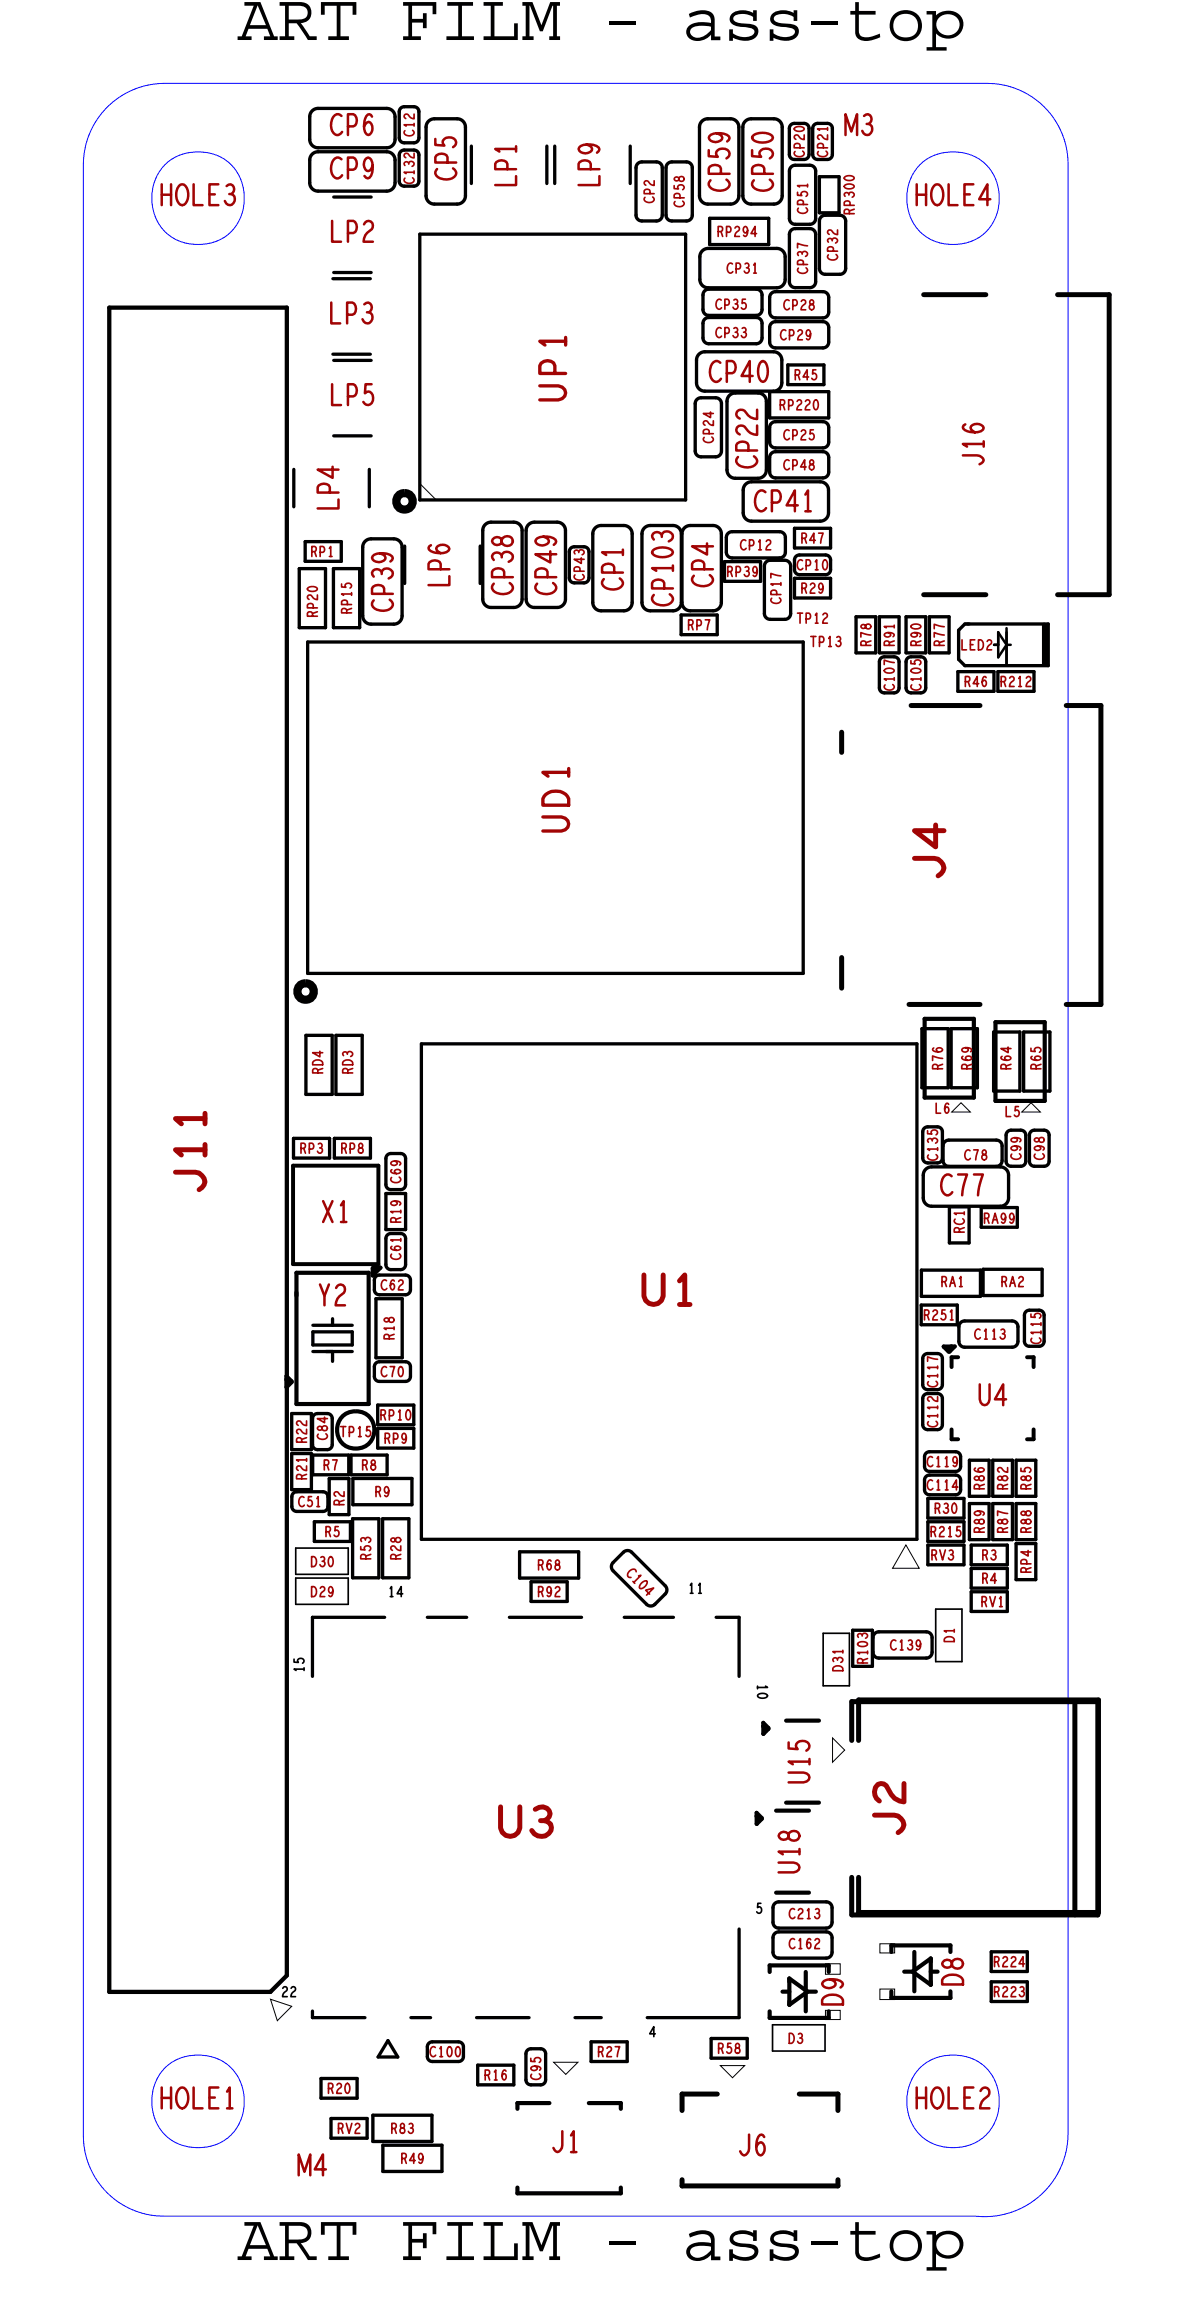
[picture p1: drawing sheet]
<svg xmlns="http://www.w3.org/2000/svg" width="36mm" height="70mm" viewBox="0 0 36 70" stroke-linecap="round" stroke-linejoin="round" font-family="sans-serif">
<defs><g id="words">
<g font-size="2.1">
<text x="7.2" y="1.2">ART FILM - ass-top</text>
<text x="7.2" y="68.9">ART FILM - ass-top</text>
</g>
<text font-size=".9" fill="#a10404" x="6.2" y="36.4" transform="rotate(-90 6.2 36.4)">J11</text>
<g font-size=".6" fill="#a10404">
<text x="4.9" y="6.3">HOLE3</text>
<text x="4.9" y="64.3">HOLE1</text>
</g>
<g font-size=".3" fill="#a10404">
<text x="9.5" y="17">RP1</text>
<text x="27.2" y="19.7" transform="rotate(-90 27.2 19.7)">R91</text>
<text x="9.1" y="35.1">RP3</text>
<text x="10.7" y="32.7" transform="rotate(-90 10.7 32.7)">RD3</text>
<text x="12" y="40.8" transform="rotate(-90 12 40.8)">R18</text>
<text x="12.2" y="37.3" transform="rotate(-90 12.2 37.3)">R19</text>
<text x="28.7" y="39.2">RA1</text>
<text x="29.4" y="37.6" transform="rotate(-90 29.4 37.6)">RC1</text>
<text x="29.7" y="40.8">C113</text>
<text x="30.5" y="39.2">RA2</text>
<text x="31.7" y="41" transform="rotate(-90 31.7 41)">C115</text>
<text x="9.3" y="45.1" transform="rotate(-90 9.3 45.1)">R21</text>
<text x="11.3" y="47.5" transform="rotate(-90 11.3 47.5)">R53</text>
<text x="19.1" y="48" transform="rotate(45 19.1 48)">C 1 0 4</text>
<text x="28.4" y="47.5">RV3</text>
<text x="28.5" y="46.1">R30</text>
<text x="29.9" y="47.5">R3</text>
<text x="25.7" y="50.9" transform="rotate(-90 25.7 50.9)">D31</text>
<text x="26.4" y="50.7" transform="rotate(-90 26.4 50.7)">R103</text>
<text x="29.9" y="49">RV1</text>
<text x="11.9" y="65">R83</text>
<text x="14.8" y="63.4">R16</text>
</g>
<text font-size=".3" x="21" y="48.6">11</text>
</g></defs>
<!-- layer: Board Outline -->
<g fill="none" stroke="#00f" stroke-width=".03">
<path d="M3.3 3.2l.8-.5 .9-.2h25.1a2.47 2.47 0 0 1 2.4 2.5v60a2.54 2.54 0 0 1-2.8 2.5h-24.7a2.46 2.46 0 0 1-2.5-2.4v-60.1l.3-1z"/>
<circle cx="6" cy="6.1" r="1.42"/>
<circle cx="29" cy="6.1" r="1.42"/>
<circle cx="6" cy="64.1" r="1.42"/>
<circle cx="29" cy="64.1" r="1.42"/>
</g>
<!-- layer: Components -->
<g fill="none" stroke="#000" stroke-width=".1">
<path d="M9 14.3v1.1zM9.1 19.1h.8zM9.1 17.3h.8zM9.1 17.3v1.8zM9.3 17.1h1.1zM9.3 16.5h1.1zM9.3 16.5v.6zM9.4 19.6h15.1zM9.4 19.6v10.1zM9.4 4.9v.7zM9.4 3.6v.6zM9.4 5.6l.1 .1 .2 .1"/>
<path d="M9.4 4.2l.1 .2 .2 .1M9.7 5.8h2.1zM9.7 4.5h2.1zM9.7 4.6h2.1zM9.7 3.3h2.1zM9.7 4.6l-.2 .1-.1 .2M9.7 3.3l-.2 .1-.1 .2M9.9 17.3v1.8zM10.1 8.5h1.2zM10.1 10.8h1.2zM10.2 19.1h.8zM10.2 17.3h.8z"/>
<path d="M10.2 17.3v1.8zM10.2 11h1.1zM10.2 13.3h1.1zM10.2 6h1.1zM10.2 8.3h1.1zM10.4 16.5v.6zM11 17.3v1.8zM11.1 16.7v2.1zM11.1 18.8v.1l.2 .1M11.3 14.3v1.1zM11.3 16.4h.7zM11.3 19h.7z"/>
<path d="M11.3 16.4l-.2 .1v.2M11.8 4.6l.2 .1v.2M11.8 3.3l.2 .1v.2M12 16.4l.2 .1 .1 .2M12 5.6v.2h-.2M12 4.3v.1l-.2 .1M12 4.9v.7zM12 3.6v.6zM12.2 4.7v.8zM12.2 3.4v.8zM12.2 5.5l.1 .2M12.2 4.2l.1 .2"/>
<path d="M12.3 18.8l-.1 .1-.2 .1M12.3 16.7v2.1zM12.3 5.7h.3zM12.3 4.4h.3zM12.3 4.6h.3zM12.3 3.3h.3zM12.3 4.6l-.1 .1M12.3 3.3l-.1 .1M12.3 16.6v1.2zM12.6 4.6l.2 .1M12.6 3.3l.2 .1M12.8 5.5l-.2 .2"/>
<path d="M12.8 4.2l-.2 .2M12.8 4.7v.8zM12.8 3.4v.8zM12.8 7.1h8.1zM12.8 15.2h8.1zM12.8 7.1v8.1zM13 3.9v2.1zM13 6l.1 .1 .1 .1M13.2 3.6h.7zM13.2 6.2h.7zM13.2 3.6l-.1 .1-.1 .2M13.9 3.6l.2 .1 .1 .2"/>
<path d="M14.2 6l-.1 .1-.2 .1M14.2 3.9v2.1zM14.4 4.5v1.1zM14.6 16.6v1.2zM14.7 16.2v2.1zM14.7 18.3l.1 .1 .2 .1M15 15.9h.7zM15 18.5h.7zM15 15.9l-.2 .1-.1 .2M15.7 15.9l.1 .1 .1 .2M15.9 18.3l-.1 .1-.1 .1M15.9 16.2v2.1z"/>
<path d="M16 16.2v2.1zM16 18.3l.1 .1 .2 .1M16.3 15.9h.7zM16.3 18.5h.7zM16.3 15.9l-.2 .1-.1 .2M16.7 4.5v1.1zM16.9 4.5v1.1zM17 15.9l.2 .1v.2M17.2 18.3v.1l-.2 .1M17.2 16.2v2.1zM17.3 16.8v.8zM17.3 17.6l.2 .2"/>
<path d="M17.5 17.8h.3zM17.5 16.7h.3zM17.5 16.7l-.2 .1M17.8 16.7l.1 .1M17.9 17.6l-.1 .2M17.9 16.8v.8zM18.1 16.3v2.1zM18.1 18.4v.1l.2 .1M18.3 16h.7zM18.3 18.6h.7zM18.3 16l-.2 .1v.2M19 16l.2 .1 .1 .2"/>
<path d="M19.2 4.5v1.1zM19.3 18.4l-.1 .1-.2 .1M19.3 16.3v2.1zM19.4 5.1v1.5zM19.4 6.6l.2 .1M19.6 6.7h.4zM19.6 4.9h.4zM19.6 4.9l-.2 .2M19.6 16.3v2.1zM19.6 18.4v.1l.2 .1M19.8 16h.7zM19.8 18.6h.7z"/>
<path d="M19.8 16l-.2 .1v.2M20 4.9l.2 .2M20.2 6.6l-.2 .1M20.2 5.1v1.5zM20.3 5.1v1.5zM20.3 6.6l.2 .1M20.5 4.9h.4zM20.5 4.9l-.2 .2M20.5 6.7h.4zM20.5 16l.2 .1 .1 .2M20.8 19.3h1.1zM20.8 18.7h1.1z"/>
<path d="M20.8 18.7v.6zM20.8 18.4l-.1 .1-.2 .1M20.8 16.3v2.1zM20.8 18.4v.1l.2 .1M20.9 7.1v8.1zM20.9 4.9l.2 .2M21 16h.7zM21 18.6h.7zM21 16l-.1 .1-.1 .2M21.1 6.6l-.2 .1M21.1 5.1v1.5zM21.2 12.3v1.4z"/>
<path d="M21.2 13.7l.2 .2M21.2 11v.7zM21.2 11.7l.1 .1 .2 .1M21.3 3.9v2.1zM21.3 6l.1 .1 .2 .1M21.3 7.8v.7zM21.3 8.5l.1 .2 .2 .1M21.4 13.9h.4zM21.4 12.1h.4zM21.4 12.1l-.2 .2M21.4 9v.4zM21.4 9.9v.4z"/>
<path d="M21.4 9.4l.2 .2M21.4 10.3l.2 .2M21.5 10.7h2.1zM21.5 11.9h2.1zM21.5 10.7l-.2 .1-.1 .2M21.6 3.6h.7zM21.6 6.2h.7zM21.6 3.6l-.2 .1-.1 .2M21.6 8.8h2.1zM21.6 7.6h2.1zM21.6 7.6h-.2l-.1 .2M21.6 9.6h1.4z"/>
<path d="M21.6 10.5h1.4zM21.6 8.8h1.4zM21.6 9.7h1.4zM21.6 8.8l-.2 .2M21.6 9.7l-.2 .2M21.6 6.7h1.8zM21.6 6.7v.8zM21.6 7.5h1.8zM21.7 16l.2 .1 .1 .2M21.8 12.1l.2 .2M21.9 18.7v.6zM22 18.4l-.1 .1-.2 .1"/>
<path d="M22 16.3v2.1zM22 13.7l-.2 .2M22 12.3v1.4zM22.1 17.7h1.1zM22.1 17.1h1.1zM22.1 17.1v.6zM22.1 16.4v.4zM22.1 16.8l.2 .2M22.2 12.2v2.1zM22.2 14.3v.2l.2 .1M22.3 3.6l.1 .1 .1 .2M22.3 17h1.5z"/>
<path d="M22.3 16.2h1.5zM22.3 16.2l-.2 .2M22.4 12h.7zM22.4 14.6h.7zM22.4 12h-.2v.2M22.5 6l-.1 .1-.1 .1M22.5 3.9v2.1zM22.6 3.9v2.1zM22.6 6l.1 .1 .2 .1M22.6 14.9v.7zM22.6 15.6l.1 .2 .2 .1M22.9 3.6h.7z"/>
<path d="M22.9 6.2h.7zM22.9 3.6l-.2 .1-.1 .2M22.9 14.7h2.1zM22.9 15.9h2.1zM22.9 14.7l-.2 .1-.1 .1M23 8.8l.2 .2M23 9.7l.2 .2M23.1 12l.2 .1 .1 .1M23.2 17.1v.6zM23.2 9.4l-.2 .2M23.2 10.3l-.2 .2M23.2 9v.4z"/>
<path d="M23.2 9.9v.4zM23.3 17.3v1.4zM23.3 18.7l.2 .2M23.4 14.3l-.1 .2-.2 .1M23.4 12.2v2.1zM23.4 6.7v.8zM23.5 12.7h1.8zM23.5 11.9h1.8zM23.5 11.9v.8zM23.5 13.9v.5zM23.5 10v.4zM23.5 9.1v.4z"/>
<path d="M23.5 13v.5zM23.5 14.4l.1 .2M23.5 10.4l.1 .2M23.5 9.5l.1 .2M23.5 13.5l.1 .2M23.5 18.9h.4zM23.5 17.1h.4zM23.5 17.1l-.2 .2M23.6 10.7l.2 .1v.2M23.6 3.6l.2 .1v.2M23.6 14.6h1.5zM23.6 10.6h1.5z"/>
<path d="M23.6 9.7h1.5zM23.6 13.7h1.5zM23.6 13.8h1.5zM23.6 9.8h1.5zM23.6 8.9h1.5zM23.6 12.9h1.5zM23.6 13.8l-.1 .1M23.6 9.8l-.1 .2M23.6 8.9l-.1 .2M23.6 12.9l-.1 .1M23.7 7.6h.2v.2M23.8 16.2l.1 .2"/>
<path d="M23.8 11.7l-.1 .1-.1 .1M23.8 11v.7zM23.8 6v.1l-.2 .1M23.8 3.9v2.1zM23.9 17.1l.2 .2M23.9 8.5l-.1 .2-.1 .1M23.9 7.8v.7zM23.9 16.8l-.1 .2M23.9 16.4v.4zM24 11.7h1.1zM24 11.1h1.1zM24 11.1v.6z"/>
<path d="M24.1 3.9v.8zM24.1 4.7l.1 .2M24.1 5.2v1.5zM24.1 7.1v1.5zM24.1 6.7l.1 .1M24.1 8.6l.1 .2M24.1 18.7l-.2 .2M24.1 17.3v1.4zM24.2 4.9h.3zM24.2 3.8h.3zM24.2 3.8l-.1 .1M24.2 16.7h1.1z"/>
<path d="M24.2 18.2h1.1zM24.2 16.1h1.1zM24.2 16.1v.6zM24.2 17.6h1.1zM24.2 17.6v.6zM24.2 17.1v.3zM24.2 17.4l.2 .1M24.2 6.8h.5zM24.2 8.8h.5zM24.2 5h.5zM24.2 7h.5zM24.2 5l-.1 .2"/>
<path d="M24.2 7l-.1 .1M24.4 17.5h.8zM24.4 16.9h.8zM24.4 16.9l-.2 .2M24.5 19.6v10.1zM24.5 3.8l.2 .1M24.7 4.7l-.2 .2M24.7 3.9v.8zM24.7 5l.2 .2M24.7 7l.2 .1M24.8 3.9v.8zM24.8 4.7l.1 .2"/>
<path d="M24.9 6.7l-.2 .1M24.9 8.6l-.2 .2M24.9 5.2v1.5zM24.9 7.1v1.5zM24.9 4.9h.3zM24.9 3.8h.3zM24.9 3.8l-.1 .1M25 6.5h.6zM25 5.4v1.1zM25 5.4h.6zM25 6.7v1.5zM25 8.2l.1 .2"/>
<path d="M25 14.7l.2 .1v.1M25.1 13.8l.2 .1M25.1 9.8l.2 .2M25.1 8.9l.2 .2M25.1 12.9l.2 .1M25.1 11.1v.6zM25.1 8.4h.5zM25.1 6.6h.5zM25.1 6.6l-.1 .1M25.2 16.9l.1 .2M25.2 3.8l.2 .1M25.2 15.6v.2l-.2 .1"/>
<path d="M25.2 14.9v.7zM25.3 14.4l-.2 .2M25.3 10.4l-.2 .2M25.3 9.5l-.2 .2M25.3 13.5l-.2 .2M25.3 11.9v.8zM25.3 13.9v.5zM25.3 10v.4zM25.3 9.1v.4zM25.3 13v.5zM25.3 17.4l-.1 .1M25.3 16.1v.6z"/>
<path d="M25.3 17.6v.6zM25.3 17.1v.3zM25.4 4.7l-.2 .2M25.4 3.9v.8zM25.6 5.4v1.1zM25.6 6.6l.2 .1M25.8 8.2l-.2 .2M25.8 6.7v1.5zM26.1 19.9h.6zM26.1 18.8v1.1zM26.1 18.8h.6zM26.7 18.8v1.1z"/>
<path d="M26.8 19.9h.6zM26.8 18.8v1.1zM26.8 18.8h.6zM27.4 18.8v1.1zM27.6 19.9h.6zM27.6 18.8v1.1zM27.6 18.8h.6zM28.2 18.8v1.1zM28.3 19.9h.6zM28.3 18.8v1.1zM28.3 18.8h.6zM28.9 18.8v1.1z"/>
<path d="M29.2 19.2l.2-.2zM29.2 19.2v.9zM29.4 19h.1zM29.5 19h2.4zM31.9 19v1.3zM8.9 35.3h1.1zM8.9 34.7h1.1zM8.9 34.7v.6zM9.3 31.6v1.8zM9.3 31.6h.8zM9.3 33.4h.8zM9.4 29.7h15.1z"/>
<path d="M10 34.7v.6zM10.1 31.6v1.8zM10.2 35.3h1.1zM10.2 34.7h1.1zM10.2 34.7v.6zM10.2 33.4h.8zM10.2 31.6v1.8zM10.2 31.6h.8zM11 31.6v1.8zM11.3 34.7v.6zM11.4 39v.3zM11.4 39.3l.2 .2"/>
<path d="M11.5 39.6v1.8zM11.5 39.6h.8zM11.6 39.5h.8zM11.6 38.9h.8zM11.6 38.9l-.2 .1M11.8 37.5h.6zM11.8 36.4h.6zM11.8 36.4v1.1zM11.8 35.3v.8zM11.8 37.7v.8zM11.8 36.1l.1 .2M11.8 38.5l.1 .2"/>
<path d="M11.9 36.3h.3zM11.9 38.7h.3zM11.9 35.2h.3zM11.9 37.6h.3zM11.9 35.2l-.1 .1M11.9 37.6l-.1 .1M12.2 35.2l.2 .1M12.2 37.6l.2 .1M12.3 39.6v1.8zM12.4 38.9l.1 .1M12.4 36.1l-.2 .2M12.4 38.5l-.2 .2"/>
<path d="M12.4 36.4v1.1zM12.4 35.3v.8zM12.4 37.7v.8zM12.5 39.3l-.1 .2M12.5 39v.3zM12.8 31.8v15.1zM12.8 31.8h15.1zM26.8 20.2v.8zM26.8 21l.1 .1M26.9 21.1h.3zM26.9 20h.3zM26.9 20l-.1 .2"/>
<path d="M27.2 20l.2 .2M27.4 21l-.2 .1M27.4 20.2v.8zM27.6 20.2v.8zM27.6 21l.2 .1M27.8 21.1h.3zM27.8 20h.3zM27.8 20l-.2 .2M27.9 31.8v15.1zM28.1 20l.1 .2M28.1 39.8h1.1zM28.1 39.8v.6z"/>
<path d="M28.1 38.7h1.8zM28.1 38.7v.8zM28.1 39.5h1.8zM28.1 33.2h.8zM28.1 31.4h.8zM28.1 31.4v1.8zM28.1 34.5v.8zM28.1 35.3l.2 .1M28.1 35.8v.7zM28.1 36.5l.1 .2 .2 .1M28.2 21l-.1 .1M28.2 20.2v.8z"/>
<path d="M28.3 35.4h.3zM28.3 34.3h.3zM28.3 34.3l-.2 .2M28.4 35.6h2.1zM28.4 36.8h2.1zM28.4 35.6h-.2l-.1 .2M28.6 34.3l.1 .2M28.7 35.3l-.1 .1M28.7 34.5v.8zM28.7 34.9v.5zM28.7 35.4l.2 .1M28.9 31.4v1.8z"/>
<path d="M28.9 35.5h1.5zM28.9 34.7h1.5zM28.9 34.7l-.2 .2M28.9 37.9h.6zM28.9 36.8h.6zM28.9 36.8v1.1zM29 31.4h.8zM29 31.4v1.8zM29 33.2h.8zM29.2 39.8v.6zM29.2 21.1h1.1zM29.2 20.5h1.1z"/>
<path d="M29.2 20.5v.6zM29.2 20.1l.2 .2zM29.4 20.3h2.5zM29.5 36.8v1.1zM29.8 31.4v1.8zM29.9 38.7v.8zM29.9 37.4h1.1zM29.9 36.8h1.1zM29.9 36.8v.6zM30 38.7h1.8zM30 38.7v.8zM30 39.5h1.8z"/>
<path d="M30.3 33.3h.8zM30.3 31.5h.8zM30.3 31.5v1.8zM30.3 20.5v.6zM30.4 34.7l.1 .2M30.4 21.1h1.1zM30.4 20.5h1.1zM30.4 20.5v.6zM30.5 35.6h.2v.2M30.5 35.4l-.1 .1M30.5 34.9v.5zM30.7 34.6v.8z"/>
<path d="M30.7 35.4l.1 .1M30.7 36.5v.2l-.2 .1M30.7 35.8v.7zM30.8 35.5h.3zM30.8 34.4h.3zM30.8 34.4l-.1 .2M31 36.8v.6zM31.1 31.5v1.8zM31.1 34.4l.2 .2M31.2 31.5h.8zM31.2 31.5v1.8zM31.2 33.3h.8z"/>
<path d="M31.3 35.4l-.2 .1M31.3 34.6v.8zM31.4 34.6v.8zM31.4 39.9h.3zM31.4 35.4l.1 .1M31.4 39.9l-.2 .2M31.5 20.5v.6zM31.5 35.5h.3zM31.5 34.4h.3zM31.5 34.4l-.1 .2M31.8 38.7v.8zM31.8 34.4l.2 .2"/>
<path d="M32 35.4l-.2 .1M32 34.6v.8zM32 31.5v1.8zM8.9 44.2h.6zM8.9 45.4h.6zM8.9 43.1h.6zM8.9 43.1v1.1zM8.9 44.3h.6zM8.9 44.3v1.1zM8.9 45.6v.3zM8.9 45.9l.1 .2M9 46.1h.8z"/>
<path d="M9 45.5h.8zM9 45.5l-.1 .1M9.5 43.1v1.1zM9.5 44.3v1.1zM9.5 49.3h2.2zM9.5 49.3v1.8zM9.5 43.2v.8zM9.5 44l.2 .2M9.5 44.9h1.1zM9.5 44.3h1.1zM9.5 44.3v.6zM9.5 40.6v.4z"/>
<path d="M9.5 41h1.2zM9.5 40.4h1.2zM9.5 41.2h1.2zM9.5 40.6h1.2zM9.6 47h1.1zM9.6 46.4h1.1zM9.6 46.4v.6zM9.7 44.2h.3zM9.7 43.1h.3zM9.7 43.1l-.2 .1M9.8 45.5l.2 .1M9.9 41.2h.2z"/>
<path d="M10 43.1l.1 .1M10 45.9l-.2 .2M10 45.6v.3zM10 46.2h.6zM10 45.1h.6zM10 45.1v1.1zM10.1 44l-.1 .2M10.1 43.2v.8zM10.1 40.2v.2zM10.1 41.2v.3zM10.6 44.3v.6zM10.6 45.1v1.1z"/>
<path d="M10.7 46.4v.6zM10.7 44.9h1.1zM10.7 44.3h1.1zM10.7 44.3v.6zM10.7 40.6v.4zM10.7 46.3v1.8zM10.7 46.3h.8zM10.7 48.1h.8zM10.8 45.9h1.8zM10.8 45.1h1.8zM10.8 45.1v.8zM11.4 41.7v.2z"/>
<path d="M11.4 41.9l.2 .2M11.5 41.4h.8zM11.5 44.1h1.1zM11.5 43.4h1.1zM11.5 43.5h1.1zM11.5 43.5v.6zM11.5 42.8h1.1zM11.5 42.8v.6zM11.5 46.3v1.8zM11.6 42.1h.8zM11.6 41.5h.8zM11.6 41.5l-.2 .2"/>
<path d="M11.7 48.1h.8zM11.7 46.3v1.8zM11.7 46.3h.8zM11.8 44.3v.6zM12.4 41.5l.1 .2M12.5 46.3v1.8zM12.5 41.9l-.1 .2M12.5 41.7v.2zM12.6 45.1v.8zM12.6 43.5v.6zM12.6 42.8v.6zM12.8 46.9h15.1z"/>
<path d="M13 49.3h1.2zM15.5 49.3h2.2zM15.8 47.3h1.8zM15.8 47.3v.8zM15.8 48.1h1.8zM16.2 48.8h1.1zM16.2 48.2h1.1zM16.2 48.2v.6zM17.3 48.2v.6zM17.6 47.3v.8zM18.7 47.6l.3-.3zM18.7 47.9l1 1z"/>
<path d="M18.7 47.6v.3M19 47.3h.2M19 49.3h1.5zM19.2 47.3l1.1 1zM19.7 48.9h.3M20.3 48.3v.3M20.3 48.6l-.3 .3zM21.8 49.3h.7zM22.5 49.3v1.8zM22.5 58.8v2.7zM23.6 58.1v.5zM23.6 59.1v.4z"/>
<path d="M23.6 58.6l.1 .2M23.6 59.5l.1 .2M23.7 58h1.5zM23.7 58.9h1.5zM23.7 58.8h1.5zM23.7 59.7h1.5zM23.7 58l-.1 .1M23.7 58.9l-.1 .2M25.2 58l.2 .1M25.2 58.9l.2 .2M25.4 58.6l-.2 .2M25.4 59.5l-.2 .2"/>
<path d="M25.4 58.1v.5zM25.4 59.1v.4zM26 50.8h.6zM26 49.7v1.1zM26 49.7h.6zM26.6 49.7v1.1zM26.6 49.9v.5zM26.6 50.4l.2 .1M26.8 49.7h1.4zM26.8 50.5h1.4zM26.8 49.7l-.2 .2M28.1 40.4h1.1z"/>
<path d="M28.1 41.4v.8zM28.1 42.6v.8zM28.1 42.2l.2 .2M28.1 43.4l.2 .2M28.2 44.4v.3zM28.2 45.1v.3zM28.2 44.7l.1 .1M28.2 45.4l.1 .2M28.2 49.7l.2 .2M28.3 42.4h.3zM28.3 43.6h.3zM28.3 41.3h.3z"/>
<path d="M28.3 42.5h.3zM28.3 41.3l-.2 .1M28.3 42.5l-.2 .1M28.3 47.7h1.1zM28.3 46.3h1.1zM28.3 47h1.1zM28.3 47.1h1.1zM28.3 47.1v.6zM28.3 45.7h1.1zM28.3 45.7v.6zM28.3 46.4h1.1zM28.3 46.4v.6z"/>
<path d="M28.3 44.8h.8zM28.3 45.6h.8zM28.3 44.2h.8zM28.3 45h.8zM28.3 44.2l-.1 .2M28.3 45l-.1 .1M28.4 50.4l-.2 .1M28.4 49.9v.5zM28.6 41.3l.1 .1M28.6 42.5l.1 .1M28.7 42.2l-.1 .2M28.7 43.4l-.1 .2"/>
<path d="M28.7 41.4v.8zM28.7 42.6v.8zM29.1 44.2l.2 .2M29.1 45l.2 .1M29.2 40.4v.5zM29.2 40.9l.2 .2M29.3 44.7l-.2 .1M29.3 45.4l-.2 .2M29.3 44.4v.3zM29.3 45.1v.3zM29.4 47.1v.6zM29.4 45.7v.6z"/>
<path d="M29.4 46.4v.6zM29.4 40.3h1.4zM29.4 41.1h1.4zM29.4 40.3l-.2 .1M29.5 46.9h.6zM29.5 45.6h.6zM29.5 45.8v1.1zM29.5 45.8h.6zM29.5 44.5v1.1zM29.5 44.5h.6zM29.6 49.1h1.1zM29.6 48.4h1.1z"/>
<path d="M29.6 47.7h1.1zM29.6 48.5h1.1zM29.6 48.5v.6zM29.6 47.8h1.1zM29.6 47.8v.6zM29.6 47.1h1.1zM29.6 47.1v.6zM30.1 45.8v1.1zM30.1 44.5v1.1zM30.2 59.5h1.1zM30.2 59.5v.6zM30.2 46.9h.6z"/>
<path d="M30.2 45.6h.6zM30.2 45.8v1.1zM30.2 45.8h.6zM30.2 44.5v1.1zM30.2 44.5h.6zM30.7 48.5v.6zM30.7 47.8v.6zM30.7 47.1v.6zM30.8 40.3l.2 .1M30.8 45.8v1.1zM30.8 44.5v1.1zM31 48.1h.6z"/>
<path d="M31 46.9h.6zM31 45.6h.6zM31 47h.6zM31 47v1.1zM31 45.8v1.1zM31 45.8h.6zM31 44.5v1.1zM31 44.5h.6zM31 40.9l-.2 .2M31 40.4v.5zM31.2 40.1v.8zM31.2 40.9l.2 .1"/>
<path d="M31.3 59.5v.6zM31.4 41h.3zM31.6 47v1.1zM31.6 45.8v1.1zM31.6 44.5v1.1zM31.8 40.1v.8zM9.5 61.3v.2zM9.5 61.5h1.6zM9.8 63.9h1.1zM9.8 63.3h1.1zM9.8 63.3v.6zM10.1 65.2h1.1z"/>
<path d="M10.1 64.6h1.1zM10.1 64.6v.6zM10.9 63.3v.6zM11.2 64.6v.6zM11.4 65.3h1.8zM11.4 64.5h1.8zM11.4 64.5v.8zM11.5 62.7h.6zM11.7 65.4h1.8zM11.7 65.4v.8zM11.7 66.2h1.8zM11.8 62.2l-.3 .5z"/>
<path d="M11.8 62.2l.3 .5zM12.5 61.5h.6zM13 62.4v.3zM13 62.7l.2 .1M13.2 64.5v.8zM13.2 62.2h.8zM13.2 62.2l-.2 .2M13.2 62.8h.8zM13.5 65.4v.8zM14 62.2l.1 .2M14.1 62.7l-.1 .1M14.1 62.4v.3z"/>
<path d="M14.5 61.5h1.6zM14.6 63.5h1.1zM14.6 62.9h1.1zM14.6 62.9v.6zM15.7 62.9v.6zM16 62.6v.8zM16 63.4l.2 .1M16.2 63.5h.3zM16.2 62.4h.3zM16.2 62.4l-.2 .2M16.5 62.4l.1 .2M16.6 63.4l-.1 .1"/>
<path d="M16.6 62.6v.8zM17.5 61.5h.8zM18 62.8h1.1zM18 62.2h1.1zM18 62.2v.6zM19.1 62.2v.6zM19.7 61.5h2.8zM21.7 62.7h1.1zM21.7 62.1h1.1zM21.7 62.1v.6zM22.8 62.1v.6zM30.2 60.1h1.1z"/>
<path d="M30.2 61h1.1zM30.2 60.4h1.1zM30.2 60.4v.6zM31.3 60.4v.6z"/>
</g>
<g fill="none" stroke="#000" stroke-width=".13">
<path d="M3.3 9.4h5.4zM3.3 9.4v51.3zM8.7 9.4v50.8zM31.8 19v1.3zM31.8 19v1.2zM31.9 19.1l-.1 1.1zM9 38.8h2.2zM9 38.8v.7zM9 39.4v3.4zM11.2 38.8v4zM28.2 31.1h1.5zM28.2 31.1v2.4z"/>
<path d="M28.2 33.5h1.5zM29.7 31.1v2.4zM30.3 31.2h1.5zM30.3 31.2v2.4zM30.3 33.6h1.5zM31.8 20.2h.1M31.8 31.2v2.4zM9 42.8h2.2zM23.5 59.9h1.8zM23.5 59.9v.2zM23.6 55.2h1zM23.6 57.7h1z"/>
<path d="M24 52.4h1zM24 54.9h1zM25.3 59.9v.2zM27.2 59.3h1.8zM27.2 59.3v.2zM27.9 59.5v1.2zM28.4 59.7v.1zM28.4 59.7v.8zM29 59.3v.2zM3.3 60.7h4.9zM8.2 60.7l.5-.5zM15.8 64.1v.2z"/>
<path d="M15.8 66.8h3.1zM15.8 66.7v.1zM15.8 64.1h.9zM17.9 64.1h1zM18.9 64.1v.2zM18.9 66.7v.1zM23.5 61.5h1.8zM23.5 61.3v.2zM23.8 60.7h.3zM24.1 61v.1zM24.1 60.3v.8zM24.1 60.3l.5 .4z"/>
<path d="M24.1 60.3v.1zM24.1 61.1l.5-.4zM24.6 60.1v1.2zM24.6 60.7h.3zM25.3 61.3v.2zM27.2 60.7v.2zM27.2 60.9h1.8zM27.6 60.1h.2zM27.8 60.1l.6-.4zM27.8 60.1l.6 .4zM28.4 60.4v.1zM28.4 60.1h.2z"/>
<path d="M29 60.7v.2z"/>
<circle cx="10.8" cy="43.6" r=".57"/>
</g>
<g fill="none" stroke="#000" stroke-width=".12">
<path d="M8.9 35.5h2.6zM8.9 38.5h2.6zM8.9 35.5v3zM11.5 35.5v3zM28.8 41l.1 .2zM28.8 41h.1M28.8 41h.2zM28.8 41.1h.1zM28.9 41.2h.1M28.9 41.2l.2-.2zM29 41l-.1 .1zM29 41h.1z"/>
<path d="M29 43.9h.2zM29 41.4h.2zM29 41.4v.3zM29 43.6v.3zM31.3 43.9h.2zM31.3 41.4h.2zM31.5 41.4v.3zM31.5 43.6v.3z"/>
</g>
<path d="M12.8 14.7l.5 .5h-.5zM25.2 59.8h.4v.4h-.4zM26.8 59.2h.5v.3h-.5zM8.2 60.9l.7 .2-.4 .5zM25.2 61.3h.4v.2h-.4zM26.8 60.6h.5v.3h-.5z" fill="none" stroke="#000" stroke-width=".03"/>
<path d="M12.1 15.1l.2-.1 .2 .1 .1 .2-.1 .2h-.2h-.2v-.2zM9.1 30h.2h.2l.1 .2-.1 .2-.2 .1-.2-.1v-.2z" fill="none" stroke="#000" stroke-width=".25"/>
<path d="M30.3 19.7h.1zM30.4 19.3v.4zM30.4 19.3v.7zM30.4 19.3l.3 .4zM30.7 19.7l-.3 .3zM30.7 19.1v1.2zM30.7 19.3v1zM30.7 19.7h.1z" fill="none" stroke="#000" stroke-width=".08"/>
<g fill="none" stroke="#000" stroke-width=".15">
<path d="M28.1 9h1.9zM28.1 18.1h1.9zM32.2 9h1.6zM32.2 18.1h1.6zM33.8 9v9.1zM25.6 22.3v.6zM25.6 29.2v.9zM27.7 30.6h2.2zM27.8 21.5h2.1zM32.5 21.5h1zM32.5 30.6h1zM33.5 21.5v9.1z"/>
<path d="M26 51.9v1.1zM26 57.2v1.2zM26 58.4h7.5zM26 51.9h7.5zM26.2 51.8h7.3zM26.2 51.8v1.2zM26.2 57.2v1.1zM26.2 58.3h7.3zM32.8 51.9v6.5zM33.5 51.9v6.5zM33.5 51.8v6.5zM20.8 66.6h4.7z"/>
<path d="M20.8 63.8h1.1zM20.8 63.8v.5zM20.8 66.4v.2zM24.4 63.8h1.1zM25.5 66.4v.2zM25.5 63.8v.5z"/>
</g>
<g fill="none" stroke="#000" stroke-width=".05">
<path d="M9 47.2h1.6zM9 47.2v.8zM9 48.1h1.6zM9 48.1v.8zM9 48h1.6zM9 48.9h1.6zM10.6 47.2v.8zM10.6 48.1v.8zM25.1 51.4h.8zM25.1 49.8h.8zM25.1 49.8v1.6zM25.9 49.8v1.6z"/>
<path d="M28.5 49v1.6zM28.5 49h.8zM28.5 50.6h.8zM29.3 49v1.6zM23.5 62.5h1.6zM23.5 61.7h1.6zM23.5 61.7v.8zM25.1 61.7v.8z"/>
</g>
<!-- layer: Text -->
<g fill="none" stroke="#a10404" stroke-width=".08">
<path d="M4.9 5.6v.7M5.2 5.6v.7M5.5 5.7a.29 .29 0 0 1 .3 .1 .29 .29 0 0 1-.1 .4 .29 .29 0 0 1-.4-.2 .29 .29 0 0 1 .2-.3zM5.9 5.6v.7h.3M6.7 5.6h-.3v.7h.3M6.9 5.7a.14 .14 0 0 1 .2 0 .14 .14 0 0 1-.1 .2M10 15v-.2h-.3v.2h.6M10.1 9.2v.7h.3M10.1 6.7v.7h.3M10.1 11.7v.6h.3M10.1 14.2v.4l-.4-.3h.6M10.3 15.2v.3h-.6"/>
<path d="M10.4 3.5a.3 .3 0 0 0-.3 .3 .3 .3 0 0 0 .2 .3l.1-.1M10.4 4.9a.3 .3 0 0 0-.3 .2 .3 .3 0 0 0 .2 .3l.1-.1M10.6 9.6l.2-.1-.1-.3h-.1v.7M10.6 3.9l.3-.1-.1-.3h-.2v.6M10.6 7.1l.3-.1-.1-.3h-.2v.7M10.6 5.2l.3-.1-.1-.3h-.2v.6M10.6 12.1l.3-.1-.1-.3h-.2v.6M11.1 6.8a.14 .14 0 0 1 .2 0 .14 .14 0 0 1 0 .2l-.2 .2v.2h.3M11.1 9.3a.14 .14 0 0 1 .2 0 .14 .14 0 0 1-.1 .2M11.2 9.5a.16 .16 0 0 1 .2 .1 .16 .16 0 0 1-.2 .2 .16 .16 0 0 1-.2-.1M11.3 11.7h-.2v.3a.17 .17 0 0 1 .2 0 .17 .17 0 0 1 0 .3 .17 .17 0 0 1-.2-.1M11.3 3.6v-.1a.32 .32 0 0 0-.2 .3 .32 .32 0 0 0 .2 .3 .17 .17 0 0 0 .1-.2 .17 .17 0 0 0-.3-.1v.1"/>
<path d="M11.4 5l-.1 .2a.17 .17 0 0 1-.2-.2 .17 .17 0 0 1 .2-.1 .35 .35 0 0 1-.1 .5h-.1M11.6 16.9h.1a.17 .17 0 0 1-.2 .2 .17 .17 0 0 1-.1-.2 .35 .35 0 0 1 .5 .2M11.6 17.5a.16 .16 0 0 1 .2-.2 .16 .16 0 0 1 .1 .1 .16 .16 0 0 1-.1 .2M11.6 17.4a.14 .14 0 0 0-.2 0 .14 .14 0 0 0 0 .2M11.7 18.1l-.1-.3-.3 .1v.2h.7M11.9 18.3a.22 .22 0 0 1 0 .3 .22 .22 0 0 1-.3 0l-.2-.1v-.2M13.1 16.6a.32 .32 0 0 0 .3 .3 .32 .32 0 0 0 .3-.2 .17 .17 0 0 0-.3-.1 .17 .17 0 0 0 0 .2v.1M13.3 4.2v.2h.2a.17 .17 0 0 1 .1-.2 .17 .17 0 0 1 .2 .1 .17 .17 0 0 1 0 .2M13.4 17.3l-.1-.2-.2 .1v.1h.6M13.6 5l-.1-.3-.2 .1v.2h.6M13.7 17.6v.2h-.6M13.8 5.1a.22 .22 0 0 1 0 .3 .22 .22 0 0 1-.3 .1l-.2-.1v-.2"/>
<path d="M15 16.4a.16 .16 0 0 0 .2 .2 .16 .16 0 0 0 .1-.2 .17 .17 0 0 1 .3 0 .17 .17 0 0 1-.1 .3 .17 .17 0 0 1-.2-.2l-.2-.1zM15.3 17a.16 .16 0 0 1 .1-.2 .16 .16 0 0 1 .2 .1 .16 .16 0 0 1-.1 .2M15.3 16.9a.14 .14 0 0 0-.2-.1 .16 .16 0 0 0-.1 .3M15.4 17.6l-.1-.3-.3 .1v.2h.6M15.5 5.2l-.1-.3-.3 .1v.2h.6M15.5 17.8a.22 .22 0 0 1 .1 .3 .22 .22 0 0 1-.4 0l-.2-.1v-.2M15.7 4.5h-.6l.1 .1M15.7 4.5v.1M15.7 5.4v.2h-.6M16.6 16.4h.1a.17 .17 0 0 1-.2 .2 .17 .17 0 0 1-.1-.2 .35 .35 0 0 1 .5 .2M16.7 17.6l-.1-.3-.3 .1v.2h.6M16.8 16.8v.3l-.5-.2h.6"/>
<path d="M16.9 17.8a.22 .22 0 0 1 0 .3 .22 .22 0 0 1-.3 0l-.3-.1 .1-.2M17.9 4.4l.1 .1a.17 .17 0 0 1-.2 .2 .17 .17 0 0 1-.1-.2 .35 .35 0 0 1 .5 .1v.1M18 5.2l-.1-.3-.3 .1v.2h.7M18.3 5.4v.2h-.7M18.7 17.5l-.1-.3-.3 .1v.2h.7M18.9 17.6a.22 .22 0 0 1 0 .3 .22 .22 0 0 1-.3 .1l-.2-.1v-.3M19 16.8h-.7l.2 .1M19 16.8v.1M19.9 16.8a.36 .36 0 0 1 .6 .1 .36 .36 0 0 1-.6-.1zM20.2 16.4a.16 .16 0 0 1 .1-.2 .16 .16 0 0 1 .2 .1 .16 .16 0 0 1-.1 .2M20.2 16.3a.14 .14 0 0 0-.2-.1 .14 .14 0 0 0-.1 .2M20.2 17.9l-.1-.2-.2 .1v.1h.6"/>
<path d="M20.4 18.1a.22 .22 0 0 1 0 .3 .22 .22 0 0 1-.3 0l-.2-.1v-.2M20.5 17.3h-.6l.1 .1M20.5 17.2v.2M21.5 17.3l-.1-.2-.3 .1v.1h.6M21.5 16.6v.3l-.4-.3h.6M21.6 4.6v.2h.3a.17 .17 0 0 1 0-.2 .17 .17 0 0 1 .3 0 .17 .17 0 0 1-.1 .2M21.6 17.5a.22 .22 0 0 1 .1 .3 .22 .22 0 0 1-.4 .1l-.2-.1v-.3M21.8 4.1h.2a.17 .17 0 0 1-.2 .2 .17 .17 0 0 1-.1-.2 .35 .35 0 0 1 .5 .2M21.9 11.1a.3 .3 0 0 0-.3 .2 .3 .3 0 0 0 .2 .3l.2-.1M22 5.3l-.1-.3-.3 .1v.2h.6M22.1 5.5a.22 .22 0 0 1 .1 .3 .22 .22 0 0 1-.3 0l-.3-.1v-.2M22.1 11.4l.3-.1-.1-.3h-.2v.6"/>
<path d="M22.8 13.7l-.1-.2-.3 .1v.1h.7M22.9 4.6v.2h.3a.17 .17 0 0 1 .1-.2 .17 .17 0 0 1 .2 0 .17 .17 0 0 1 0 .2M22.9 11.5h-.3l.2-.5v.6M22.9 4.1a.36 .36 0 0 1 .6 .1 .36 .36 0 0 1-.6-.1zM23 13.9a.22 .22 0 0 1 0 .3 .22 .22 0 0 1-.3 0l-.2-.1v-.2M23.1 12.5v.3l-.2-.1-.2-.2a.14 .14 0 0 0-.2 0 .15 .15 0 0 0 0 .3M23.1 13v.3l-.2-.1-.2-.2a.14 .14 0 0 0-.2 0 .14 .14 0 0 0 0 .2M23.2 11a.32 .32 0 0 1 .2 .3 .32 .32 0 0 1-.2 .3 .51 .51 0 0 1 0-.6zM23.3 5.3l-.1-.3-.3 .1v.2h.7M23.3 15a.3 .3 0 0 0-.3 .2 .3 .3 0 0 0 .2 .4l.1-.1M23.5 5.5a.22 .22 0 0 1 0 .3 .22 .22 0 0 1-.3 0l-.3-.1 .1-.2M23.5 15.3l.3-.1-.1-.3h-.2v.7"/>
<path d="M24.3 15.4h-.3l.2-.5v.7M24.5 15.6h.2M24.5 15.1l.1-.2v.7M25.8 4.1v-.6l.1 .5 .2-.5v.6M26.3 3.5a.14 .14 0 0 1 .2 .1 .14 .14 0 0 1 0 .2M26.4 3.8a.16 .16 0 0 1 .2 .1 .16 .16 0 0 1-.1 .2 .16 .16 0 0 1-.2-.1M27.9 5.6v.7M27.9 5.9h.3M28.2 5.6v.7M28.5 5.7a.29 .29 0 0 1 .3 .1 .29 .29 0 0 1-.1 .4 .29 .29 0 0 1-.4-.2 .29 .29 0 0 1 .2-.3zM28.9 5.6v.7h.3M29.3 13.9h.5l.2 .1-.2 .1"/>
<path d="M29.4 5.9h.2M29.4 12.9v.1a.32 .32 0 0 0 .2 .2 .32 .32 0 0 0 .4-.2 .17 .17 0 0 0-.3-.1 .17 .17 0 0 0-.1 .2l.1 .1M29.7 5.6h-.3v.7h.3M30 13.5h-.7l.2 .1M30 13.4v.2M30.2 6.1h-.4l.3-.5v.7M9.8 39.1l.1 .7M9.8 36.6l.3 .6M10 39.1l-.1 .4M10.1 36.6l-.3 .6M10.2 39.3a.16 .16 0 0 1 .3-.1 .14 .14 0 0 1 0 .2l-.2 .2-.1 .2h.3M10.4 37.2h.2"/>
<path d="M10.4 36.7l.1-.1v.6M29 35.8a.3 .3 0 0 0-.4 .3 .3 .3 0 0 0 .2 .3l.2-.1M29.2 35.8h.3l-.2 .6M29.7 35.8h.2l-.1 .6M23.7 56.8h.5l.2 .1-.2 .2h-.5M23.7 55.9a.16 .16 0 0 0 .2 .2 .16 .16 0 0 0 .2-.2 .17 .17 0 0 1 .2 0 .17 .17 0 0 1-.1 .2 .17 .17 0 0 1-.2-.2l-.1-.1zM24 53.1v.2h.3a.17 .17 0 0 1 .1-.2 .17 .17 0 0 1 .2 0 .17 .17 0 0 1 0 .3M24 54h.5l.2 .2-.2 .1h-.5M24.4 56.4h-.7l.2 .1M24.4 56.3v.2M24.7 53.7h-.7l.2 .1M24.7 53.6v.2"/>
<path d="M28.7 59.8a.16 .16 0 0 0 .2 .2 .16 .16 0 0 0 .1-.2 .17 .17 0 0 1 .3 0 .17 .17 0 0 1-.1 .2 .17 .17 0 0 1-.2-.2l-.1-.1zM29.9 42.2v.4l.1 .2 .2-.2v-.4M30.7 42.6h-.4l.3-.4v.6M4.9 63.6v.7M5.2 63.6v.7M5.5 63.7a.29 .29 0 0 1 .3 .2 .29 .29 0 0 1-.1 .3 .29 .29 0 0 1-.4-.2 .29 .29 0 0 1 .2-.3zM5.9 63.6v.7h.3M6.7 63.6h-.3v.7h.3M6.9 63.7l.1-.1v.7M9.1 66.3v-.6l.2 .5 .2-.5v.6M9.9 66.1h-.3l.2-.4v.6M17.1 65v.5l-.1 .1-.1-.1"/>
<path d="M17.4 65.6h.2M17.4 65.1l.1-.1v.6M22.8 65.1v.5l-.1 .1-.1-.1M23.3 65.1a.32 .32 0 0 0-.3 .3 .32 .32 0 0 0 .2 .3 .17 .17 0 0 0 .1-.3 .17 .17 0 0 0-.2 0h-.1M25.1 60.9a.34 .34 0 0 1 .3-.1 .34 .34 0 0 1 .3 .3h-.6zM25.3 60.3l.1 .1a.17 .17 0 0 1-.1 .2 .17 .17 0 0 1-.2-.2 .35 .35 0 0 1 .6 .1l-.1 .1M27.9 63.6v.7M27.9 63.9h.3M28.2 63.6v.7M28.5 63.7a.29 .29 0 0 1 .3 .2 .29 .29 0 0 1-.1 .3 .29 .29 0 0 1-.4-.2 .29 .29 0 0 1 .2-.3zM28.7 60.3a.34 .34 0 0 1 .4-.1 .34 .34 0 0 1 .2 .3h-.6zM28.9 63.6v.7h.3"/>
<path d="M29.4 63.9h.2M29.7 63.6h-.3v.7h.3M29.9 63.7a.14 .14 0 0 1 .2-.1 .15 .15 0 0 1 0 .3l-.2 .2v.2h.2"/>
</g>
<g fill="none" stroke="#a10404" stroke-width=".05">
<path d="M9.4 17.9h.2l.1 .1h-.2zM9.5 16.8h.1v-.1h-.1v.3M9.5 18.8v-.1h-.1v.1h.3M9.5 18.5v-.1h-.1v.1h.3M9.7 18.1v.2l-.3-.2v.2M9.7 18.6l-.2 .1M9.8 16.8h.1l-.1-.1v.3M10 16.7h.1v.3M10.4 17.8v.1h.1v-.1h.1l.1 .1M10.6 18.7l-.1-.2-.1 .1v.1h.3M10.6 18.4l-.1-.1h-.1v.1h.3M10.7 18.1h-.3h.1"/>
<path d="M10.7 18.1h.1M10.7 18.5l-.1 .1M12.5 5l.1-.1v.2M12.5 5l-.1-.1-.1 .1M12.6 4a.13 .13 0 0 1-.1 .2 .14 .14 0 0 1-.2-.2M12.6 5.4a.13 .13 0 0 1-.1 .2 .14 .14 0 0 1-.2-.2M12.6 3.5v.1l-.2-.1v.1M12.6 4.7v.1l-.2-.1v.1M12.6 3.8h-.3h.1M12.6 5.3h-.3h.1M12.6 3.8h.1M12.6 5.2v.1"/>
<path d="M17.6 16.8h-.1v.1M17.6 16.8h.2l-.1 .1M17.7 17.4l-.1-.1h-.1v.1h.3M17.7 17v.2l-.2-.2h.3M17.8 17.5a.14 .14 0 0 1-.2 .2 .13 .13 0 0 1-.1-.2M19.8 5.9v-.1h-.2v.1h.3M19.9 6a.13 .13 0 0 1-.1 .2 .13 .13 0 0 1-.1-.2M19.9 5.5v.2l-.2-.2v.1M20.5 5.7l.2 .1v-.1l.1-.1v.2M20.6 5.4v.1l.1-.1 .1 .1-.2-.1zM20.7 6v-.1h-.2v.1h.3M20.8 6.1a.13 .13 0 0 1-.1 .2 .13 .13 0 0 1-.1-.2"/>
<path d="M21 19h.1v-.1h-.1v.3M21.1 19v.2M21.2 19.1l.2-.1-.1-.1h-.1v.3M21.5 18.9h.1v.3M21.6 13.2v-.1h-.2v.1h.3M21.6 12.6v.1l-.2-.1h.3M21.7 13.3a.13 .13 0 0 1-.1 .2 .13 .13 0 0 1-.1-.2M21.7 12.8v.2l-.2-.2v.2M21.9 7.1l.1-.1v-.1h-.1v.3M22 7.1v.1M22 9.1a.14 .14 0 0 0-.2 .2 .12 .12 0 0 0 .2 .1M22 10a.12 .12 0 0 0-.2 .1 .12 .12 0 0 0 .2 .1"/>
<path d="M22.1 9.3h.1v-.2h-.1v.3M22.1 10.2l.1-.1v-.1h-.1v.3M22.1 7.1l.2-.1-.1-.1h-.1v.3M22.2 17.4h.1v-.1h-.1v.3M22.3 17.4v.2M22.3 8a.12 .12 0 0 0-.1 .2 .12 .12 0 0 0 .1 .1M22.4 9.1l.1 .1-.1 .1M22.4 10h.1l-.1 .1M22.4 7h.1l-.1 .2h.1M22.4 9.3l.1 .1h-.2M22.4 10.1l.1 .2-.2-.1M22.4 8.2h.2l-.1-.2h-.1v.3"/>
<path d="M22.4 17.4h.2l-.1-.1h-.1v.3M22.6 10h.1v.1M22.7 10.1v.2l-.1-.1M22.7 8l.1 .1v.1M22.7 17.3h.1v.1M22.7 9.1h-.1v.2h.1v.1h-.1M22.7 16.5a.12 .12 0 0 0-.1 .1 .12 .12 0 0 0 .1 .1M22.7 8.2l.1 .1h-.1M22.7 17.4l.1 .1h-.1M22.8 7l-.1 .1v-.2h.1v.2l-.1 .1M22.8 16.6h.2l-.1-.1h-.1v.3M23 8.3h.1"/>
<path d="M23 8.1v-.1v.3M23.1 7.1h-.2l.1-.2v.3M23.1 17.4l-.1 .1v-.2h.1v.1l-.1 .2-.1-.1M23.1 16.8h.1M23.1 16.5h.1v.3M23.3 16.5h.2l-.2 .3h.2M23.7 18.1l-.1-.1h-.1v.1h.3M23.7 18.2a.13 .13 0 0 1-.1 .2 .13 .13 0 0 1-.1-.2M23.8 12.3h.1v-.1h-.1v.3M23.8 17.6l-.3-.1v.1M23.8 17.8h-.3M23.8 17.8h.1"/>
<path d="M23.9 12.3v.2M23.9 10.1a.12 .12 0 0 0-.1 .1 .12 .12 0 0 0 .2 .1M24 12.4l.2-.1-.1-.1h-.1v.3M24 9.2a.12 .12 0 0 0-.1 .1 .12 .12 0 0 0 .2 .1M24 13.1a.12 .12 0 0 0-.1 .1 .14 .14 0 0 0 .2 .2M24 14a.12 .12 0 0 0-.1 .2 .12 .12 0 0 0 .2 .1M24.1 10.2h.1l-.1-.1v.3M24.2 9.3h.1l-.1-.2v.3M24.2 13.3l.1-.1-.1-.1v.3M24.2 14.2l.1-.1-.1-.1v.3M24.2 3.9h.2h.1l-.2 .1zM24.2 11.4h.2l-.1-.1h-.1v.3"/>
<path d="M24.3 12.2l.1 .1-.1 .2h.1M24.3 18.7h.2M24.3 5.9v.1h.1v-.1l.1-.1 .1 .2M24.3 10.1h.1l-.1 .3h.1M24.3 11.4l.1 .2M24.4 18.7v.3M24.4 4.5l-.1-.1h-.1v.1h.3M24.4 9.2h.2l-.2 .2h.2M24.4 13.1l.2 .1-.2 .2h.2M24.4 17.9h.2l-.1-.1h-.1v.3M24.4 16.4h.2l-.1-.1-.1-.1v.4M24.4 7.7h.2l-.1 .1"/>
<path d="M24.4 7.7h-.1v.1M24.5 17.1a.12 .12 0 0 0-.2 .1 .12 .12 0 0 0 .2 .1M24.5 4.6a.14 .14 0 0 1-.2 .2 .13 .13 0 0 1-.1-.2M24.5 6.2l-.1-.1-.1 .1h.3M24.5 8.1l-.1-.2-.1 .1v.1h.3M24.5 4.1v.2l-.2-.2v.1M24.5 17.9l.1 .2M24.5 16.4l.1 .2M24.5 12.2l.2 .1-.2 .2h.2M24.6 6.3a.13 .13 0 0 1-.1 .2 .14 .14 0 0 1-.2-.2M24.6 8.2a.13 .13 0 0 1-.1 .1 .13 .13 0 0 1-.2-.1M24.6 17.2h.1l-.1-.1v.3"/>
<path d="M24.6 18.9l.1-.1-.1-.1v.3M24.6 14.2h-.2l.1-.2v.3M24.6 5.7h-.3h.1M24.6 7.5l-.3-.1v.2M24.6 5.6v.1M24.6 11.5h-.1l.1-.2v.3M24.7 17.8h.1l-.1 .3h.1M24.7 10.2h-.1v-.1h.1v.1v.1h-.1M24.7 9.1v.1l.1 .2h-.1v-.1l.1-.1zM24.7 14v.1l.1 .1-.1 .1v-.1l.1-.1zM24.7 19.4h.2M24.8 19.4v.3"/>
<path d="M24.8 13.1h-.1v.1h.1v.1l-.1 .1M24.8 12.2l.1 .1v.2l-.1-.1zM24.8 16.5h-.1l.1-.3v.4M24.8 17.4h.1M24.8 19h.1M24.8 17.1h.1v.3M24.8 18.7h.1v.3M24.9 11.3h-.1v.1h.1v.1h-.2M24.9 16.2h.2l-.1 .4M25 19.6l.1-.1v-.1h-.1v.3M25.1 18.7l.1 .1-.1 .2h.1M25.1 17.9l-.1 .1v-.2h.1v.1l-.1 .2v-.1"/>
<path d="M25.1 4.5l-.1-.1h-.1v.1h.3M25.1 17.1l.1 .1-.1 .2v-.1zM25.2 4.6a.13 .13 0 0 1-.1 .2 .14 .14 0 0 1-.2-.2M25.2 4.1v.2l-.2-.2v.1M25.2 3.9h-.3l.1 .1M25.2 3.9v.1M25.3 19.7h.1M25.3 19.5v-.1v.3M25.4 7.3h-.1l-.1 .1M25.4 7.3h.1v.1M25.4 7.7l-.1-.2-.1 .1v.1h.3M25.5 7.8a.13 .13 0 0 1-.1 .1 .13 .13 0 0 1-.2-.1"/>
<path d="M25.5 19.4h.1v.1M25.5 7v.1l-.2-.1v.1M25.5 19.5l.1 .2-.1-.1M25.7 5.4h.2h.1l-.2 .1zM25.7 5.7l.2-.1 .1 .1-.2 .1zM25.9 5.9h-.1l-.1 .1M25.9 5.9h.1v.1M25.9 6.5l-.1-.1h-.1v.1h.3M25.9 6.3v-.2l-.2 .1v.1h.3M26 6.4h-.1M26.2 19.1l.1 .1 .1-.2 .1 .1v.1l-.2-.2zM26.4 19.7l-.1-.2-.1 .1v.1h.3"/>
<path d="M26.5 19.4l-.3-.1v.1M26.5 19.5l-.1 .1M27.1 19.3v.1h-.1v-.1h.1h.1v.1M27.1 19.7v-.2l-.1 .1-.1 .1h.3M27.2 19.1h-.3h.1M27.8 19.1l.2-.1 .1 .1-.2 .1zM27.9 19.3v.1h-.1v-.1h.1h.2l-.1 .1M27.9 19.7v-.2l-.1 .1v.1h.3M28.1 19.5l-.2 .1M28.6 19.7v-.2l-.1 .1v.1h.3M28.8 19.1l-.3-.1v.2M28.8 19.4l-.3-.1v.1"/>
<path d="M28.8 19.5l-.2 .1M29.3 19.5v.3h.1M29.6 19.6h.1M29.7 19.5h-.1v.3h.1M29.8 19.5l.2 .1-.1 .2h-.1zM30.1 19.6h.1l-.1 .2h.1M9.2 35h.1v-.1l-.1-.1v.3M9.4 35h.2l-.1-.2h-.1v.3M9.5 32.4l.2-.1 .1 .2h-.3zM9.7 32.7l-.1-.1h-.1v.1h.3M9.7 34.9h.1v.1M9.7 32v.2l-.2-.1h.3"/>
<path d="M9.8 32.6h-.1M10.4 35h.1v-.1l-.1-.1v.3M10.5 32.4l.1-.1 .1 .2h-.3zM10.5 35l.1 .1M10.6 32.1h-.1v.1M10.6 32.7v-.1h-.1l-.1 .1h.3M10.7 35h.1v-.2h-.1v.3M11 34.9h-.1l.2 .2h-.1l-.1-.1 .2-.1zM11.8 39a.14 .14 0 0 0-.2 .2 .12 .12 0 0 0 .2 .1M11.9 35.6l.1 .2 .2-.1h-.2l.1 .1M11.9 38l.1 .1 .2-.1h-.2l.1 .1M12 39l-.1 .1 .1 .2v-.2l-.1 .1"/>
<path d="M12 35.4l.1 .1h-.2v-.1h.2h.1v.1M12 36.6l.1 .1h-.2v-.1h.2h.1v.1M12.1 37.2l-.1-.1h-.1v.1h.3M12.1 39.1h.2l-.2 .2h.2M12.2 35.9a.13 .13 0 0 1-.1 .2 .14 .14 0 0 1-.2-.2M12.2 38.2a.13 .13 0 0 1-.1 .2 .14 .14 0 0 1-.2-.2M12.2 36.9h-.3l.1 .1M12.2 37.8h-.3h.1M12.2 37.7v.1M27 20.4h.1h.1l-.2 .1zM27.2 20.9a.13 .13 0 0 1-.1 .1 .13 .13 0 0 1-.1-.1M27.2 20.2l-.3-.1v.2"/>
<path d="M27.2 20.7h-.3h.1M27.2 20.7h.1M27.8 20.1v.1h.1v-.1h.1v.2M27.8 20.4h.2h.1l-.2 .1zM28 20.9a.13 .13 0 0 1-.1 .1 .13 .13 0 0 1-.1-.1M28.1 20.7h-.3M28.1 20.7h.1M28.3 34.5v.1h.1v-.1l.1-.1v.2M28.4 34.7h-.1v.1M28.4 34.8l.1-.1v.1M28.4 40h.2l-.2 .2h.2M28.5 31.9v.2l.2-.1-.1-.1v.2"/>
<path d="M28.5 35.2a.13 .13 0 0 1-.1 .2 .13 .13 0 0 1-.1-.2M28.5 33.6v.3h.2M28.6 35h-.3v.1M28.6 35v.1M28.6 32.6l-.1-.2-.1 .1v.1h.3M28.7 39.1l.1-.1v-.1h-.1v.3M28.7 32.3l-.3-.1v.1M28.7 32.4l-.1 .1M28.8 39.9h-.1v.2h.1v.1h-.1M28.9 33.7h-.1l.1 .2v-.1h-.1M28.9 39.2l.1-.3 .1 .3M29 40v-.1v.3"/>
<path d="M29.2 37.6v-.2h-.1v.2h.3M29.2 39l.1-.1v.3M29.3 37.1a.13 .13 0 0 1-.1 .2 .13 .13 0 0 1-.1-.1M29.3 32.2l.1 .1 .2-.1h-.2l.1 .1M29.4 37h-.3M29.4 20.8l.1-.1v-.1h-.1v.3M29.4 31.9l.1 .1h-.2l.2-.1 .1 .1v.1M29.5 32.6l-.1-.2-.1 .1v.1h.3M29.5 20.8l.1 .1M29.6 35.1a.12 .12 0 0 0-.2 .1 .12 .12 0 0 0 .2 .1M29.6 32.4l-.1 .1M29.7 35h.1l-.1 .3"/>
<path d="M29.8 20.8h-.1l.1-.2v.3M30 35.1l-.1 .1 .2 .1h-.1l-.1-.1 .2-.1zM30 37.1h.1v-.1h-.1v.3M30 20.7h-.1l.1 .2v-.1h-.1M30.1 37.1v.2M30.2 37.3l.1-.3 .1 .3M30.3 37.2h.1M30.5 20.8l.1-.1v-.1h-.1v.3M30.5 39.1l.2-.1-.1-.1h-.1v.3M30.5 32.2l.1 .1 .2-.1h-.2l.1 .1M30.6 20.8v.1M30.6 37.1v.1l-.1-.2h.1v.1v.2l-.1-.1"/>
<path d="M30.7 32.6l-.1-.2-.1 .1v.1h.3M30.7 33.7v.3h.1M30.7 31.9v.2l-.2-.1h.3M30.8 20.7h.1l-.1 .2h.1M30.8 39.2l.1-.3v.3M30.8 32.4l-.1 .1M30.9 37.1l-.1 .1v-.2h.1v.1l-.1 .2v-.1M30.9 34.7l.1 .1h-.2v-.1h.2h.1v.1M30.9 34.9l.1 .1h-.2v-.1h.2l.1 .1v.1M31 33.7h-.1v.2h.1l.1 .1h-.2M31 20.9h.1M31 20.7l.1-.1v.3"/>
<path d="M31 39h.2l-.2 .2h.2M31.1 35.2a.13 .13 0 0 1-.1 .1 .13 .13 0 0 1-.2-.1M31.3 20.7h.1l-.1 .2h.1M31.4 31.9v.1h.1v-.1h.2v.2M31.4 32.2l.1 .1 .2-.1h-.1v.1M31.5 34.7l.1 .1 .1-.1h.1l-.1 .1-.1-.1zM31.6 32.6l-.1-.2-.1 .1v.1h.3M31.6 34.9l.1 .1h-.2v-.1h.2l.1 .1v.1M31.7 32.4l-.1 .1M31.8 35.2a.13 .13 0 0 1-.1 .1 .13 .13 0 0 1-.2-.1M9.2 45.1v-.2l-.1 .1-.1 .1h.3M9.2 44v-.2h-.1l-.1 .2h.3"/>
<path d="M9.3 45.6a.14 .14 0 0 0-.2 .2 .12 .12 0 0 0 .2 .1M9.3 44.7v.1l-.2-.1v.1M9.3 43.3v.1l-.2-.1v.1M9.3 43.6v.1l-.2-.1v.1M9.3 44.5h-.3h.1M9.3 43.8l-.1 .1M9.5 45.6h-.1v.1h.1v.1l-.1 .1M9.5 47.4l.1 .1v.2h-.1zM9.5 48.4l.1 .1v.2h-.1zM9.7 45.9h.1M9.7 45.7v-.1v.3M9.7 43.5v.1l.2-.1h.1l-.1 .1-.1-.1z"/>
<path d="M9.8 48.4h.1l-.1 .3h.1M9.8 47.5h.1l-.1 .1M9.8 47.6l.1 .1h-.2M9.9 44.7l.1-.1v-.1h-.1v.3M9.9 43.2v.2l-.2-.2h.3M9.9 43.7a.13 .13 0 0 1-.1 .2 .13 .13 0 0 1-.1-.2M9.9 46.7l.2-.1-.1-.1h-.1v.3M10 44.7v.1M10 46.7l.1 .1M10.1 47.4v.1v.2l-.1-.1zM10.1 44.5h.2l-.1 .3M10.1 48.5l-.1-.1h.1v.1v.1h-.1"/>
<path d="M10.3 46.5h-.1v.2h.1v.1h-.1M10.3 45.9v-.2h-.1v.2h.3M10.4 43.5h.1M10.5 43.5v.3M10.5 45.5v.1l-.3-.1v.1M10.5 45.7l-.2 .1M10.6 43.7l.2-.1-.1-.1h-.1v.3M10.9 43.8h.1M10.9 43.5h.1v.3M11 47.1v.1h.1v-.1h.1l.1 .2M11.1 44.7l.1-.1v-.1h-.1v.3M11.1 46.9h-.1v.1"/>
<path d="M11.1 44.7l.1 .1M11.1 47.5v-.1h-.1v.1h.3M11.3 43.5h-.1v.1h.1v.1h-.2M11.3 44.5v.1l.1 .1v.1l-.1-.1 .1-.1zM11.5 45.5l.1-.1v-.1h-.1v.3M11.5 45.5l.1 .1M11.6 43.1h.1v-.1h-.1v.3M11.7 43.1v.2M11.7 40.2l.1 .1 .1-.1h.1l-.1 .1-.1-.1zM11.7 43.8h.2l-.1-.1h-.1v.3M11.8 41.7a.12 .12 0 0 0-.2 .1 .12 .12 0 0 0 .2 .1M11.8 43.8l.1 .2"/>
<path d="M11.8 45.4v.1l-.1-.2h.1v.2v.1h-.1M11.9 40.8l-.1-.1h-.1v.1h.3M11.9 43.1h.1l-.1-.1v.3M11.9 41.6h.1v.4M11.9 46.9l.1 .1 .1-.1h.1l-.1 .1-.1-.1zM12 43.9l.1-.1v-.1h-.1v.3M12 40.5h-.3h.1M12.1 47.5l-.1-.1h-.1v.1h.3M12.1 43.3h.1M12.1 43h.1v.3M12.2 41.7l.1 .1-.1 .2-.1-.2zM12.2 47.1v.2l-.2-.2v.1"/>
<path d="M12.2 47.4h-.1M12.4 43.8l-.1 .1v-.2h.1v.2l-.1 .1v-.1M12.4 43l.1 .1-.1 .2v-.1zM16.4 47.7h.1v-.1l-.1-.1v.3M16.4 48.5h.1v-.1h-.1v.3M16.5 47.7v.1M16.5 48.5v.2M16.8 47.6h-.1l.1 .2v-.1h-.1M16.8 48.5h-.1v-.1h.1v.1v.1h-.1M16.9 48.4h.2l-.2 .3h.2M17 47.6h-.1l.2 .2h-.1l-.1-.1 .1-.1zM24.2 58.2a.12 .12 0 0 0-.2 .1 .12 .12 0 0 0 .2 .1"/>
<path d="M24.2 59.1a.12 .12 0 0 0-.2 .1 .12 .12 0 0 0 .2 .1M24.3 58.2h.2l-.2 .3h.2M24.3 59.4h.1M24.3 59.1h.1v.3M24.6 58.5h.1M24.6 58.2v.3M24.7 59.1l-.1 .1 .1 .2v-.2l-.1 .1M24.8 59.1h.2l-.2 .3h.2M24.9 58.2h.1l-.1 .1M24.9 58.3l.1 .1h-.2M25.4 50.8h.2l.1 .1h-.3zM25.5 50.6l-.1-.1v.1"/>
<path d="M25.7 50.3h-.3v.1M26.1 50.1l.2-.1 .1 .1-.2 .1zM26.3 49.8h-.1v.1M26.3 50.7l-.1-.1h-.1v.1h.3M26.4 50.4h-.3h.1M27.3 50a.12 .12 0 0 0-.2 .1 .12 .12 0 0 0 .2 .1M27.4 50.3h.1M27.4 50h.1v.3M27.7 50h.1v.1M27.7 50.1l.1 .2-.1-.1M28.1 50.1l-.1 .1-.1-.2h.1l.1 .2-.1 .1-.1-.1M28.2 40.1l.1-.1v-.1h-.1v.3"/>
<path d="M28.3 40.1v.1M28.4 46.7l.1-.1v-.1h-.1v.3M28.4 47.4h.1v-.1l-.1-.1v.3M28.4 44.4a.12 .12 0 0 0-.1 .1 .12 .12 0 0 0 .1 .2M28.4 45.1a.12 .12 0 0 0-.1 .2 .12 .12 0 0 0 .1 .1M28.5 46.7v.1M28.5 46l.1-.1v-.1h-.1v.3M28.5 42.1a.13 .13 0 0 1-.1 .2 .13 .13 0 0 1-.1-.2M28.5 43.3a.13 .13 0 0 1-.1 .2 .13 .13 0 0 1-.1-.2M28.6 44.7h.1M28.6 45.4h.1M28.6 44.5v-.1v.3"/>
<path d="M28.6 45.2v-.1v.3M28.6 42.6v.1l-.3-.1v.1M28.6 41.4h-.3v.1M28.6 41.7h-.3M28.6 41.9h-.3v.1M28.6 42.9h-.3M28.6 43.1h-.3v.1M28.6 41.6v.1M28.6 41.9v.1M28.6 42.9h.1M28.6 43.1v.1M28.6 46.6h.2l-.2 .2h.2"/>
<path d="M28.6 47.2l.1 .3 .1-.3M28.8 45.8l.1 .1-.1 .1M28.8 49.9h.2l.1 .1h-.3zM28.8 44.7h.1M28.8 45.4h.1M28.8 44.5v-.1v.3M28.8 45.2v-.1v.3M28.9 46.8h.1M28.9 46.6v-.1v.3M28.9 47.3h.1v.1M29 40.2h.1M29 45.8l.1 .1v.2l-.1-.1z"/>
<path d="M29.1 49.7h-.3M29.1 49.7h.1M29.2 44.5l-.1 .1v-.2l.1 .2-.1 .1h-.1M29.2 45.3h-.2l.1-.2v.3M29.3 46.5h-.1v.2h.1v.1h-.2M29.7 45l.1 .1 .1-.1 .1 .1h-.1l-.1-.1zM29.7 46.3l.1 .1 .1-.1 .1 .1h-.1l-.1-.1zM29.7 44.7l.1 .2 .2-.1h-.2l.1 .1M29.8 46.1h.1l-.2 .1v-.1h.2h.1v.1M29.8 45.4v-.2l-.1 .1v.1h.3M29.8 46.7v-.1h-.1v.1h.3M29.9 40.5a.14 .14 0 0 0-.2 .2 .12 .12 0 0 0 .2 .1"/>
<path d="M29.9 48.8h.2l-.1-.1h-.1v.3M29.9 47.4h.2v-.1l-.2-.1v.3M29.9 48.1h.2v-.1l-.2-.1v.4M30 45.2l-.2 .1M30 46.6h-.2M30 40.6v-.1v.3M30 48.1l.1 .2M30.2 48.7v.3l.1-.3M30.2 47.3h.1v.1M30.3 40.6v-.1v.3M30.3 59.8l.1-.1v-.1h-.1v.3M30.4 48.2h-.2l.1-.3v.4"/>
<path d="M30.4 59.8v.1M30.4 45l.1 .1 .1-.1 .1 .1h-.1l-.1-.1zM30.4 46.3l.1 .1 .1-.1 .1 .1h-.1l-.1-.1zM30.5 48.7v.3M30.5 40.5h.1v.1M30.6 45.4l-.1-.2-.1 .1v.1h.3M30.6 46.7l-.1-.1h-.1v.1h.3M30.6 59.7h.1l-.1 .2h.1M30.7 44.7v.2l-.2-.2-.1 .2M30.7 46.1h-.3v.1M30.7 45.2l-.1 .1M30.7 46.6h-.1"/>
<path d="M30.8 59.7h.2l-.2 .2h.2M31.1 44.7v.1h.1v-.1h.1l.1 .2M31.1 45l.1 .1 .1-.1 .1 .1h-.1l-.1-.1zM31.1 46.1l.1 .1 .1-.1h.1l-.1 .1-.1-.1zM31.1 46.3l.1 .1 .1-.1 .1 .1h-.1l-.1-.1zM31.2 59.8h-.2l.2-.2v.3M31.3 45.4l-.1-.2-.1 .1v.1h.3M31.3 47.9l-.1-.1h-.1v.1h.3M31.3 46.7l-.1-.1h-.1v.1h.3M31.3 47.7l-.1-.2-.1 .1v.1h.3M31.3 47.3v.1l-.2-.1h.3M31.4 40v.1h.1v-.1h.2v.2"/>
<path d="M31.4 45.2l-.1 .1M31.4 47.8h-.1M31.4 46.6h-.1M31.7 40.8a.13 .13 0 0 1-.1 .2 .14 .14 0 0 1-.2-.2M31.7 40.4h-.3h.1M31.7 40.6h-.3h.1M10 63.6h.1v-.1h-.1v.3M10.1 63.6v.2M10.3 63.5l.1 .1-.1 .2h.1M10.3 64.9l.1-.1v-.1h-.1v.3M10.4 64.9l.1 .1M10.6 64.7v.3l.1-.3"/>
<path d="M10.6 63.5l.1 .1-.1 .2-.1-.1zM10.8 64.8h.2l-.2 .2h.2M11.9 64.9l.2-.1v-.1h-.2v.3M12.2 64.7v.1l.1 .1v.1l-.1-.1 .1-.1zM12.2 65.8l.2-.1v-.1h-.2v.3M12.3 65.8l.1 .1M12.5 64.7l.1 .1-.1 .1M12.7 65.8h-.2l.1-.2v.3M12.9 65.7l-.1 .1v-.1h.1v.1l-.1 .1M13.3 62.4a.12 .12 0 0 0-.2 .1 .12 .12 0 0 0 .2 .1M13.4 62.7h.1M13.4 62.4v.3"/>
<path d="M13.7 62.4l.1 .1-.1 .2-.1-.1zM13.9 62.4l.1 .1v.2l-.1-.1zM14.8 63.2h.1v-.1h-.1v.3M15.1 63.1v.3M15.4 63.1l-.1 .1 .1 .2v-.2l-.1 .1M16.2 62.7v.1h.1v-.1h.1v.2M16.3 63l.1 .1h-.2v-.1h.1h.2l-.1 .1M16.4 63.2a.13 .13 0 0 1-.1 .2 .13 .13 0 0 1-.1-.2M18.2 62.5h.2v-.1h-.2v.3M18.3 62.5l.1 .2M18.5 62.4h.1l-.1 .3h.1M18.7 62.4h.2l-.1 .3"/>
<path d="M21.9 62.4h.1v-.1h-.1v.3M22 62.4v.2M22.3 62.3h-.1v.1h.1v.1h-.2M22.4 62.3v.1l.1 .1v.1l-.1-.1 .1-.2zM24 62l.2 .1-.1 .2h-.1zM24.3 62h.1v.1M24.4 62.1v.1h-.1M30.3 60.7h.1v-.1l-.1-.1v.4M30.4 60.7v.2M30.6 60.6h.1l-.1 .3h.1M30.8 60.6h.2l-.2 .3h.2M31.1 60.6h.1v.1"/>
<path d="M31.1 60.7l.1 .1h-.1"/>
</g>
<g fill="none" stroke="#a10404" stroke-width=".15">
<path d="M5.3 35.7l.8 .1 .1 .2-.1 .3M6.2 34.1h-.9l.2 .2M6.2 35h-.9l.2 .2M19.6 38.9v.6a.3 .3 0 0 0 .3 .3 .3 .3 0 0 0 .3-.3v-.6M20.7 39l.2-.1v.9M20.7 39.8h.3M27.9 26.2h.7l.2 .3-.2 .2M28.5 25.1v.7l-.6-.5h.9M15.3 55.1v.6a.3 .3 0 0 0 .2 .3 .3 .3 0 0 0 .3-.3v-.6M16.3 55.1a.24 .24 0 0 1 .3 0 .24 .24 0 0 1 .1 .3l-.1 .1M16.5 55.5a.26 .26 0 0 1 .3 .3 .26 .26 0 0 1-.4 .2l-.2-.2M26.6 55.3h.8l.1 .3-.1 .3"/>
<path d="M27.5 54.4v.5a.77 .77 0 0 1-.6-.5h-.1a.29 .29 0 0 0-.2 .2 .29 .29 0 0 0 .2 .3"/>
</g>
<g fill="none" stroke="#000" stroke-width=".05">
<path d="M9 50.6v.1h.1v-.1l.1-.1v.2M9.3 50.9h-.3M9.3 50.8v.1M11.9 48.7h.1M11.9 48.4v.3M12.3 48.6h-.2l.1-.2v.3M21 48.3h.1v.3M21.3 48.3v.3M23.1 51.4v.1M23.1 51.7l.2-.1 .1 .1-.2 .1zM23.2 58h-.1v.1h.1v.1l-.1 .1M23.3 51.4h.1h-.3"/>
<path d="M8.6 60.6h.2l-.2 .3h.2M8.9 60.6h.1l-.1 .3h.1M20 62h-.2l.1-.2v.3"/>
</g>
<path d="M16.4 11.8h.6a.21 .21 0 0 1 .2 .2 .21 .21 0 0 1-.2 .2h-.6M16.9 11.4v-.3l-.2-.1-.2 .1-.1 .3h.8M17.2 10.4h-.8l.2 .1M17.2 10.3v.2M16.5 24.9h.6a.21 .21 0 0 1 .2 .2 .21 .21 0 0 1-.2 .2h-.6M16.6 24.2a.41 .41 0 0 1 .5-.1 .41 .41 0 0 1 .2 .4h-.8zM17.3 23.5h-.8l.2 .2M17.3 23.4v.3" fill="none" stroke="#a10404" stroke-width=".1"/>
<!-- layer: All Others -->
<path d="M29.3 33.6l.3 .3h-.6zM31.4 33.6l.3 .3h-.6zM25.4 53l.3 .3-.3 .4zM27.6 47.1l.4 .7h-.8zM16.9 62.9h.7l-.4 .3zM22 63h.7l-.4 .3z" fill="none" stroke="#000" stroke-width=".03"/>
<g fill="none" stroke="#000" stroke-width=".12">
<path d="M11.4 38.9v-.1zM11.4 38.7v.2zM11.4 38.6h.2zM11.4 38.6h.1M11.4 38.8l.2-.2zM11.4 38.7v.1zM11.5 38.6l-.1 .1zM11.6 38.6h.1M8.7 41.9l.2 .2zM8.7 42l.1 .1zM8.7 41.9v.1zM8.7 42.3h.1"/>
<path d="M8.7 42v.3zM8.7 42.3l.2-.2zM8.8 42.1v.1zM8.9 42.1h.1M23.1 55.2l.1 .2zM23.1 55.4h.1M23.1 55.2v.2zM23.1 55.6h.1M23.1 55.3v.3zM23.1 55.6l.1-.2zM23.1 55.4v.1zM23.2 55.4h.1"/>
<path d="M23.3 52.5l.1 .2zM23.3 52.6v.1zM23.3 52.5v.1zM23.3 52.8h.1M23.3 52.6v.2zM23.3 52.8l.1-.1zM23.3 52.7v.1zM23.4 52.7h.1"/>
</g>
<use href="#words"/>
</svg>
